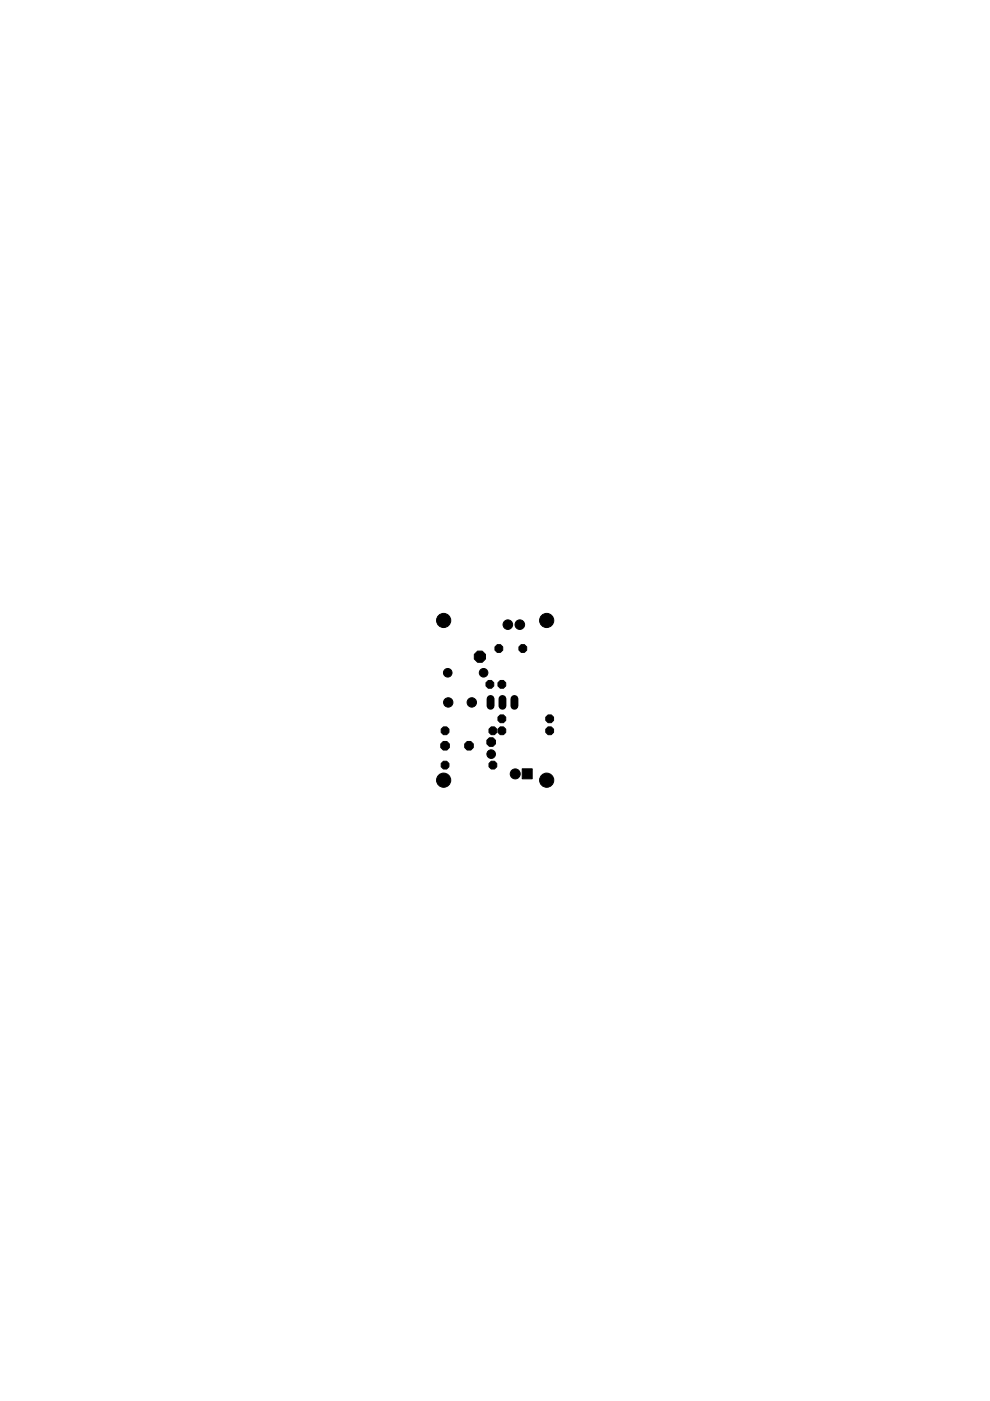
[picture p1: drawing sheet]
<svg xmlns="http://www.w3.org/2000/svg" width="210mm" height="297mm" viewBox="0 0 210 297" stroke-linecap="round" stroke-linejoin="round" font-family="sans-serif">
<g fill="#000" stroke="#000" stroke-width=".21">
<circle cx="94.1" cy="131.6" r="1.5"/>
<circle cx="107.7" cy="132.4" r="1.02"/>
<circle cx="110.2" cy="132.4" r="1.02"/>
<circle cx="115.9" cy="131.6" r="1.5"/>
<circle cx="94.9" cy="142.6" r=".91"/>
<circle cx="95" cy="148.9" r=".99"/>
<circle cx="100" cy="148.9" r=".99"/>
<circle cx="102.5" cy="142.6" r=".91"/>
<circle cx="104.1" cy="159.9" r=".91"/>
<circle cx="94.1" cy="165.4" r="1.5"/>
<circle cx="109.2" cy="164.1" r="1.06"/>
<circle cx="115.9" cy="165.4" r="1.5"/>
</g>
<g fill="#000" stroke="#000" stroke-width=".21">
<path d="M110.7 163h2.1v2.1h-2.1z"/>
<circle cx="101.7" cy="139.2" r="1.28"/>
<circle cx="105.8" cy="137.5" r=".89"/>
<circle cx="110.8" cy="137.5" r=".89"/>
<circle cx="94.4" cy="158.1" r=".99"/>
<circle cx="94.4" cy="154.9" r=".89"/>
<circle cx="99.4" cy="158.1" r=".99"/>
<circle cx="103.9" cy="145.1" r=".89"/>
<circle cx="104.1" cy="157.3" r=".99"/>
<circle cx="104.5" cy="154.9" r=".89"/>
<circle cx="106.4" cy="154.9" r=".89"/>
<circle cx="106.4" cy="152.4" r=".89"/>
<circle cx="106.4" cy="145.1" r=".89"/>
<circle cx="116.5" cy="154.9" r=".89"/>
<circle cx="116.5" cy="152.4" r=".89"/>
<circle cx="94.4" cy="162.2" r=".89"/>
<circle cx="104.5" cy="162.2" r=".89"/>
</g>
<path d="M104 148.2v1.4M106.5 148.2v1.4M109.1 148.2v1.4" fill="none" stroke="#000" stroke-width="1.7"/>
</svg>
